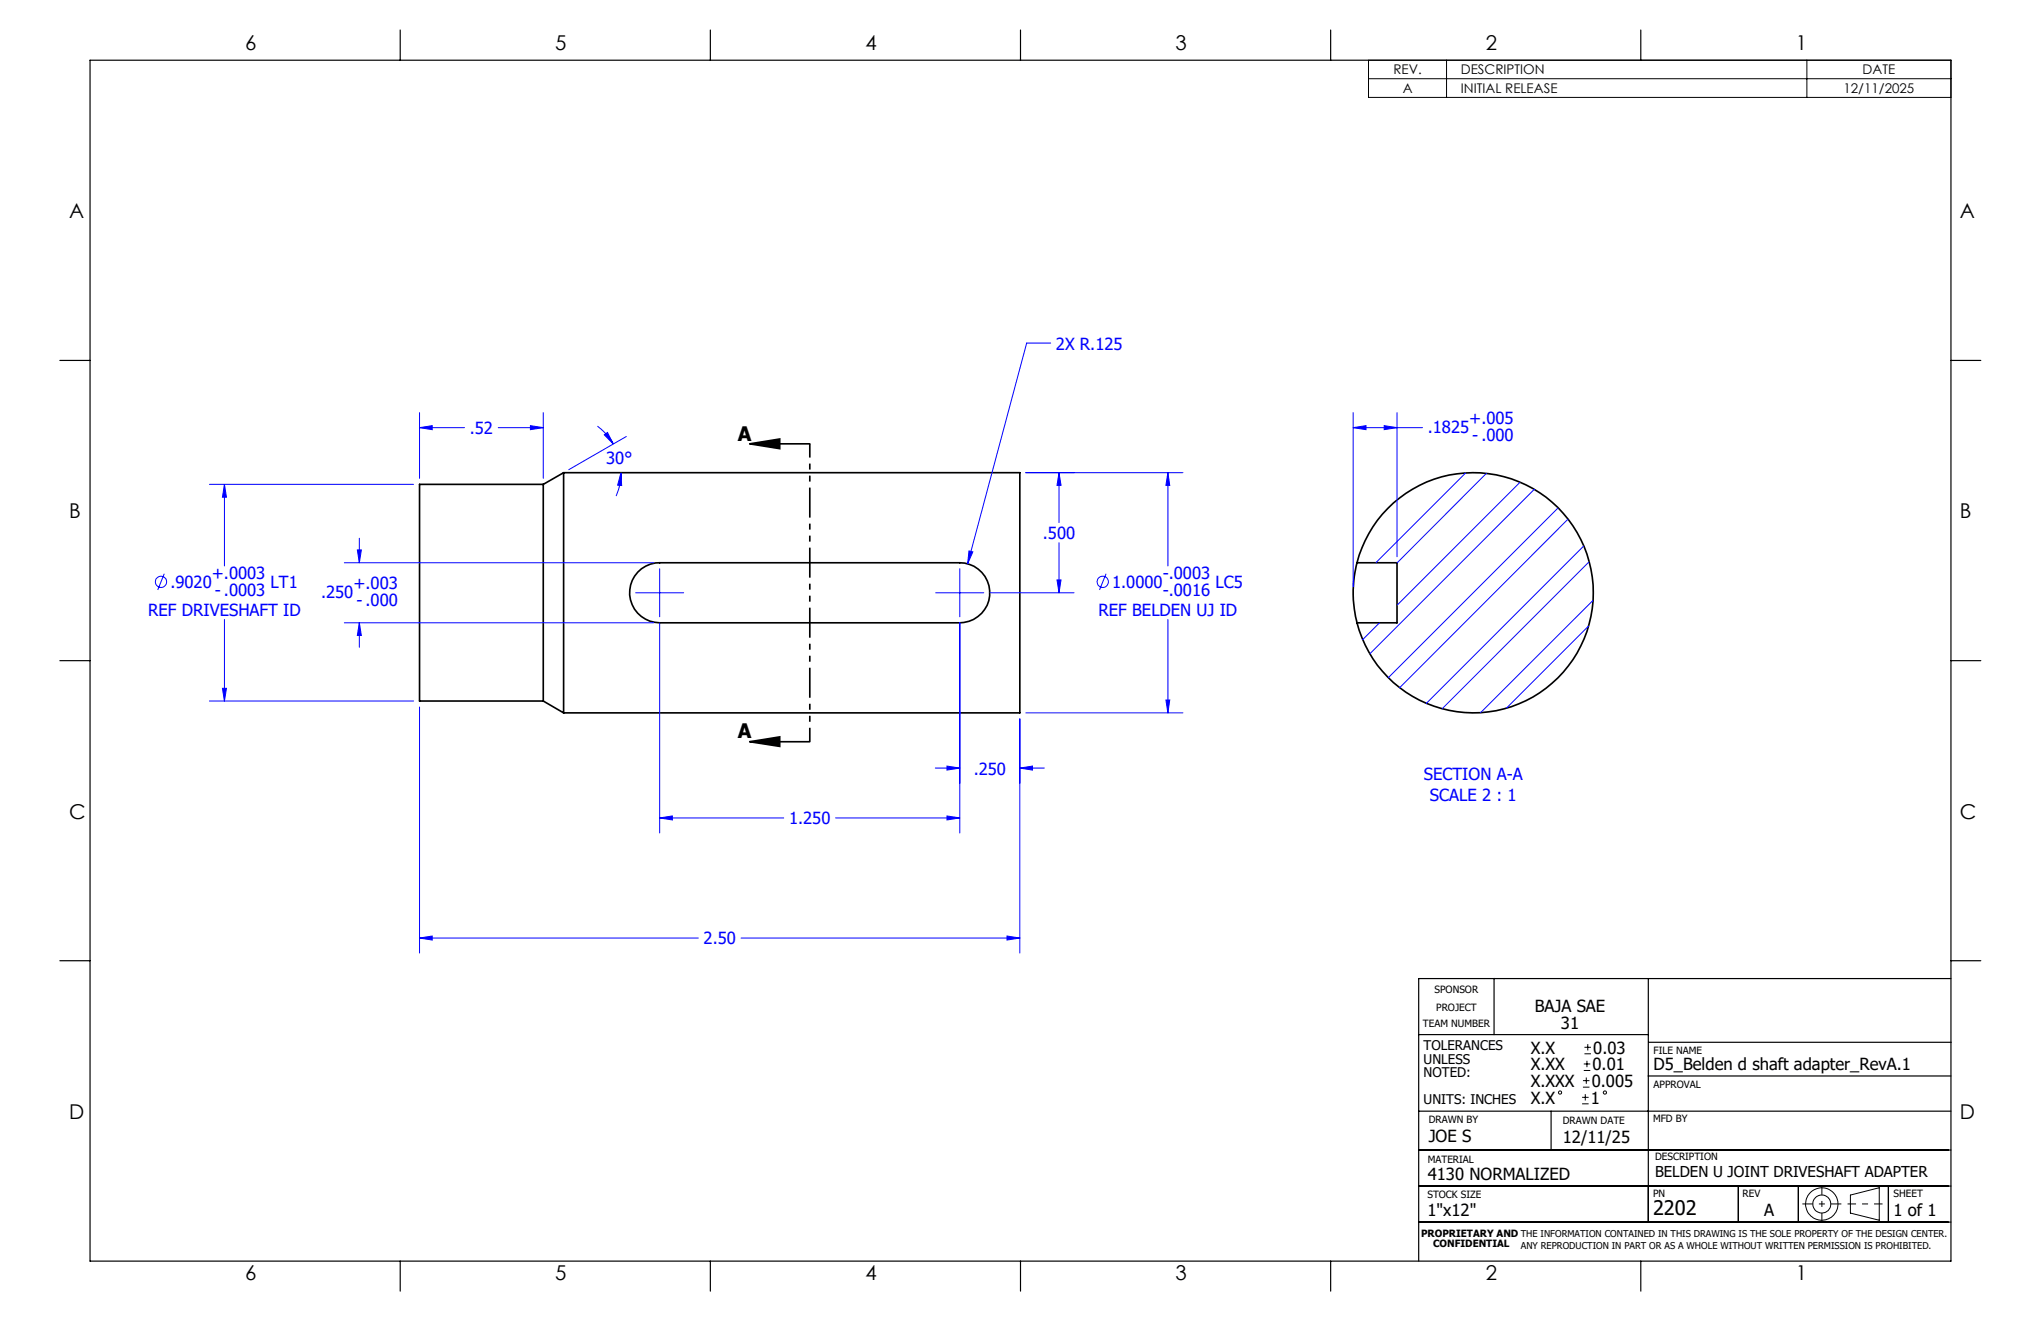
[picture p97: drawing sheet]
<svg xmlns="http://www.w3.org/2000/svg" width="432mm" height="279mm" viewBox="0 0 432 279" stroke-linecap="round" stroke-linejoin="round" font-family="sans-serif">
<defs><g id="words">
<g font-size="4.3">
<text x="51.9" y="10.7">6</text>
<text x="117.5" y="10.7">5</text>
<text x="183.1" y="10.7">4</text>
<text x="248.7" y="10.7">3</text>
<text x="314.3" y="10.7">2</text>
<text x="379.9" y="10.7">1</text>
<text x="14.6" y="46.1">A</text>
<text x="414.7" y="46.1">A</text>
<text x="14.6" y="109.6">B</text>
<text x="414.7" y="109.6">B</text>
<text x="14.6" y="173.1">C</text>
<text x="414.7" y="173.1">C</text>
<text x="14.6" y="236.6">D</text>
<text x="414.7" y="236.6">D</text>
<text x="51.9" y="270.8">6</text>
<text x="117.5" y="270.8">5</text>
<text x="183.1" y="270.8">4</text>
<text x="248.7" y="270.8">3</text>
<text x="314.3" y="270.8">2</text>
<text x="379.9" y="270.8">1</text>
</g>
<g font-size="4.2">
<text x="156.1" y="93.2">A</text>
<text x="156.1" y="156.2">A</text>
<text x="349.7" y="257">2202</text>
</g>
<g font-size="3.5" fill="#00f">
<text x="223.4" y="73.9">2X R.125</text>
<text x="310.8" y="89.7">+.005</text>
<text x="99.4" y="91.8">.52</text>
<text x="302.1" y="91.6">.1825</text>
<text x="311.5" y="93.2">- .000</text>
<text x="128.2" y="98.2">30°</text>
<text x="220.6" y="114">.500</text>
<text x="36" y="124.4">.9020</text>
<text x="44.8" y="122.5">+.0003</text>
<text x="57.3" y="124.4">LT1</text>
<text x="74.8" y="124.6">+.003</text>
<text x="235.3" y="124.4">1.0000</text>
<text x="246" y="122.5">-.0003</text>
<text x="257.1" y="124.4">LC5</text>
<text x="31.4" y="130.3">REF DRIVESHAFT ID</text>
<text x="45.5" y="126">- .0003</text>
<text x="67.9" y="126.6">.250</text>
<text x="75.4" y="128.1">- .000</text>
<text x="232.4" y="130.3">REF BELDEN UJ ID</text>
<text x="246" y="126">-.0016</text>
<text x="206" y="163.8">.250</text>
<text x="301.2" y="164.9">SECTION A-A</text>
<text x="302.5" y="169.4">SCALE 2 : 1</text>
<text x="166.9" y="174.4">1.250</text>
<text x="148.9" y="199.8">2.50</text>
</g>
<g font-size="3.5">
<text x="324.7" y="214">BAJA SAE</text>
<text x="330.2" y="217.5">31</text>
<text x="323.8" y="222.9">X.X</text>
<text x="323.8" y="226.4">X.XX</text>
<text x="336.9" y="226.4">0.01</text>
<text x="337.1" y="222.9">0.03</text>
<text x="349.8" y="226.4">D5_Belden d shaft adapter_RevA.1</text>
<text x="323.8" y="229.9">X.XXX</text>
<text x="323.8" y="233.5">X.X</text>
<text x="336.6" y="233.5">1</text>
<text x="336.8" y="229.9">0.005</text>
<text x="302.3" y="241.5">JOE S</text>
<text x="330.6" y="241.7">12/11/25</text>
<text x="302.1" y="249.7">4130 NORMALIZED</text>
<text x="302" y="257.2">1&quot;x12&quot;</text>
<text x="373.2" y="257.2">A</text>
<text x="400.6" y="257.1">1 of 1</text>
</g>
<text font-size="3.2" x="350.1" y="248.9">BELDEN U JOINT DRIVESHAFT ADAPTER</text>
<g font-size="2.8">
<text x="294.8" y="15.7">REV.</text>
<text x="309.1" y="15.7">DESCRIPTION</text>
<text x="394.1" y="15.7">DATE</text>
<text x="296.8" y="19.7">A</text>
<text x="309.1" y="19.7">INITIAL RELEASE</text>
<text x="390" y="19.7">12/11/2025</text>
<text x="301.2" y="222.2">TOLERANCES</text>
<text x="301.2" y="225">UNLESS</text>
<text x="301.2" y="227.8">NOTED:</text>
<text x="301.2" y="233.5">UNITS: INCHES</text>
</g>
<g font-size="2.1">
<text x="303.5" y="210">SPONSOR</text>
<text x="303.8" y="213.9">PROJECT</text>
<text x="301" y="217.3">TEAM NUMBER</text>
<text x="349.8" y="222.9">FILE NAME</text>
<text x="349.8" y="230.2">APPROVAL</text>
<text x="302.3" y="237.5">DRAWN BY</text>
<text x="330.6" y="237.7">DRAWN DATE</text>
<text x="349.7" y="237.3">MFD BY</text>
<text x="302.1" y="245.9">MATERIAL</text>
<text x="350.1" y="245.4">DESCRIPTION</text>
<text x="302" y="253.3">STOCK SIZE</text>
<text x="349.7" y="253.3">PN</text>
<text x="368.7" y="253.2">REV</text>
<text x="400.6" y="253.2">SHEET</text>
<text x="300.7" y="261.6">PROPRIETARY AND THE INFORMATION CONTAINED IN THIS DRAWING IS THE SOLE PROPERTY OF THE DESIGN CENTER.</text>
<text x="303.2" y="263.8">CONFIDENTIAL</text>
</g>
<text font-size="2" x="321.8" y="264.2">ANY REPRODUCTION IN PART OR AS A WHOLE WITHOUT WRITTEN PERMISSION IS PROHIBITED.</text>
</g></defs>
<g fill="none" stroke="#000" stroke-width=".35">
<path d="M119.2 100h96.6v50.8h-96.6M119.2 100v50.8M119.2 100l-4.3 2.4M158.6 93.9l6.4-1v2zM158.6 93.9h12.7M114.9 102.4v45.9M114.9 102.4h-26.1v45.9h26.1M287.1 119a25.4 25.4 0 0 1 39.1-14.5 25.4 25.4 0 0 1 0 41.7 25.4 25.4 0 0 1-39.1-14.5M287.1 119a25 25 0 0 0 0 12.7M287.1 119h8.5v12.7h-8.5M134.9 121a6.3 6.3 0 0 1 4.7-2h63.5a6.4 6.4 0 0 1 6.3 6.4 6.4 6.4 0 0 1-6.3 6.3h-63.5a6.4 6.4 0 0 1-5.9-3.8 6.4 6.4 0 0 1 1.2-6.9zM114.9 148.3l4.3 2.5"/>
<path d="M158.6 156.9l6.4-1v2zM158.6 156.9h12.7"/>
</g>
<g fill="none" stroke="#00f" stroke-width=".21">
<path d="M222.3 72.6h-5.1l-12.5 46.6M88.8 90.5l2.6-.5v.9zM88.8 87.3v13.9M88.8 90.5h9.5M105.4 90.5h9.5M112.2 90l2.7 .5-2.7 .4zM114.9 87.3v13.9M126.4 90.1l.4 .4a11.2 11.2 0 0 1 3 3.4M127.8 92l.7-.5 1.3 2.4zM131.4 100l.1 2.7-.8-.1zM131.4 100a12.1 12.1 0 0 1-1 4.9M132.5 92.3l-12.2 7"/>
<path d="M217 100h33.3M224 100l.5 2.7h-.9zM224 100v10.5M247.1 100l.4 2.7h-.8zM247.1 100v19.7M286.3 90.5l2.7-.5v.9zM286.3 90.5h14.7M286.3 87.3v36.8M292.8 90l2.8 .5-2.8 .4zM295.6 87.3v30.5M44.3 102.4h43.2M47.5 102.4l.4 2.8h-.8z"/>
<path d="M47.5 102.4v17.3M72.8 119h65.5M75.6 116.3h.8l-.4 2.7zM76 113.8v5.2M205 116.5l.8 .2-1.1 2.5zM224 114.8v10.6M310.1 100l-19 19M314.5 100.1l-18.9 19M321.6 102l-26 26M324.6 103.5l-34.8 34.8M329.6 107.4l-35.9 35.9M331.8 109.8l-35.7 35.7"/>
<path d="M335.1 115.5l-33.3 33.3M336.2 118.8l-31.1 31.1M34.7 121.4l-1.3 3.4M47.5 131v17.3M72.8 131.7h65.5M76 131.7l.4 2.7h-.8zM76 131.7v5.2M134.5 125.4h10.1M139.6 120.3v10.2M139.6 131.7v44.5M198 125.4h10.1M203.1 120.3v10.2"/>
<path d="M203.1 131.7v44.5M209.4 125.4h17.8M223.6 122.7h.9l-.5 2.7zM234 121.4l-1.4 3.4M247.1 131v19.8M291.9 131.7l-3.6 3.6M336.1 132.4l-17.4 17.4M337 127l-23.7 23.7M44.3 148.3h43.2M47.1 145.6h.8l-.4 2.7zM88.8 149.5v52.1M215.8 152v49.6"/>
<path d="M217 150.8h33.3M246.7 148.1h.8l-.4 2.7zM139.6 173l2.6-.4v.8zM139.6 173h26.2M176.8 173h26.3M197.9 162.5h5.2M200.3 172.6l2.8 .4-2.8 .4zM200.3 162l2.8 .5-2.8 .4zM215.8 162.5l2.6-.5v.9zM215.8 162.5h5.1M88.8 198.4l2.6-.4v.8zM88.8 198.4h58.9"/>
<path d="M156.8 198.4h59M213 198l2.8 .4-2.8 .4z"/>
<circle cx="34.1" cy="123.1" r="1.19"/>
<circle cx="233.3" cy="123.1" r="1.2"/>
</g>
<g fill="none" stroke="#000" stroke-width=".21">
<path d="M289.5 12.7h123.2v7.9h-123.2zM289.5 16.7h123.2M306 12.7v7.9M382.3 12.7v7.9M334.7 233.5h1.4M334.7 232.1h1.4M334.9 229.9h1.4M334.9 228.6h1.4M335.1 226.4h1.3M335.1 225h1.3M335.2 222.9h1.4M335.2 221.5h1.4"/>
<path d="M335.4 231.4v1.4M335.6 227.9v1.3M335.7 224.4v1.3M335.9 220.8v1.4M391.5 252.8l6.1-1.6v6.9l-6.1-1.5z"/>
<circle cx="330" cy="231.1" r=".34"/>
<circle cx="339.5" cy="231.1" r=".34"/>
<circle cx="385.4" cy="254.6" r="1.9"/>
<circle cx="385.4" cy="254.7" r="3.4"/>
</g>
<path d="M171.3 93.9v62.9" fill="none" stroke="#000" stroke-width=".35" stroke-dasharray="6.3 1.3 1.3 1.3 1.3 1.3" stroke-dashoffset="3.4" stroke-linecap="butt"/>
<path d="M381.3 254.6h8.3" fill="none" stroke="#000" stroke-width=".21" stroke-dasharray="15.2 1.3 1.3 1.3" stroke-dashoffset="13" stroke-linecap="butt"/>
<path d="M385.4 250.8v7.7" fill="none" stroke="#000" stroke-width=".21" stroke-dasharray="15.2 1.3 1.3 1.3" stroke-dashoffset="13.3" stroke-linecap="butt"/>
<path d="M390.9 254.6h7.4" fill="none" stroke="#000" stroke-width=".21" stroke-dasharray="15.2 1.3 1.3 1.3" stroke-dashoffset="13.4" stroke-linecap="butt"/>
<g fill="none" stroke="#000" stroke-width=".25">
<path d="M19 12.7h393.7v254h-393.7zM84.7 6.4v6.3M150.3 6.4v6.3M215.9 6.4v6.3M281.5 6.4v6.3M347.1 6.4v6.3M12.7 76.2h6.3M412.7 76.2h6.4M12.7 139.7h6.3M412.7 139.7h6.4M12.7 203.2h6.3M300.1 218.8h48.6"/>
<path d="M316.1 206.9v11.9M348.7 207v51.5M412.7 207h-112.6v59.7M412.7 203.2h6.4M300.1 235h112.6M328.2 235v8.2M348.7 227.6h64M348.8 220.5h64M300.1 258.5h112.6M300.1 250.9h112.6M300.1 243.2h112.6M367.8 250.9v7.6"/>
<path d="M380.5 250.9v7.6M399.5 250.9v7.6M84.7 266.7v6.4M150.3 266.7v6.4M215.9 266.7v6.4M281.5 266.7v6.4M347.1 266.7v6.4"/>
</g>
<path d="M158.6 93.9l6.4-1v2zM158.6 156.9l6.4-1v2z" fill="#000"/>
<path d="M247.1 100l.4 2.7h-.8zM246.7 148.1h.8l-.4 2.7zM88.8 198.4l2.6-.4v.8zM213 198l2.8 .4-2.8 .4zM47.5 102.4l.4 2.8h-.8zM47.1 145.6h.8l-.4 2.7zM139.6 173l2.6-.4v.8zM200.3 172.6l2.8 .4-2.8 .4zM205 116.5l-.3 2.7 1.1-2.5zM200.3 162l2.8 .5-2.8 .4zM215.8 162.5l2.6-.5v.9zM224 100l.5 2.7h-.9zM223.6 122.7h.9l-.5 2.7zM75.6 116.3h.8l-.4 2.7zM76 131.7l.4 2.7h-.8zM112.2 90l2.7 .5-2.7 .4zM88.8 90.5l2.6-.5v.9zM131.4 100l.1 2.7-.8-.1zM127.8 92l.7-.5 1.3 2.4zM292.8 90l2.8 .5-2.8 .4zM286.3 90.5l2.7-.5v.9z" fill="#00f"/>
<use href="#words"/>
</svg>
